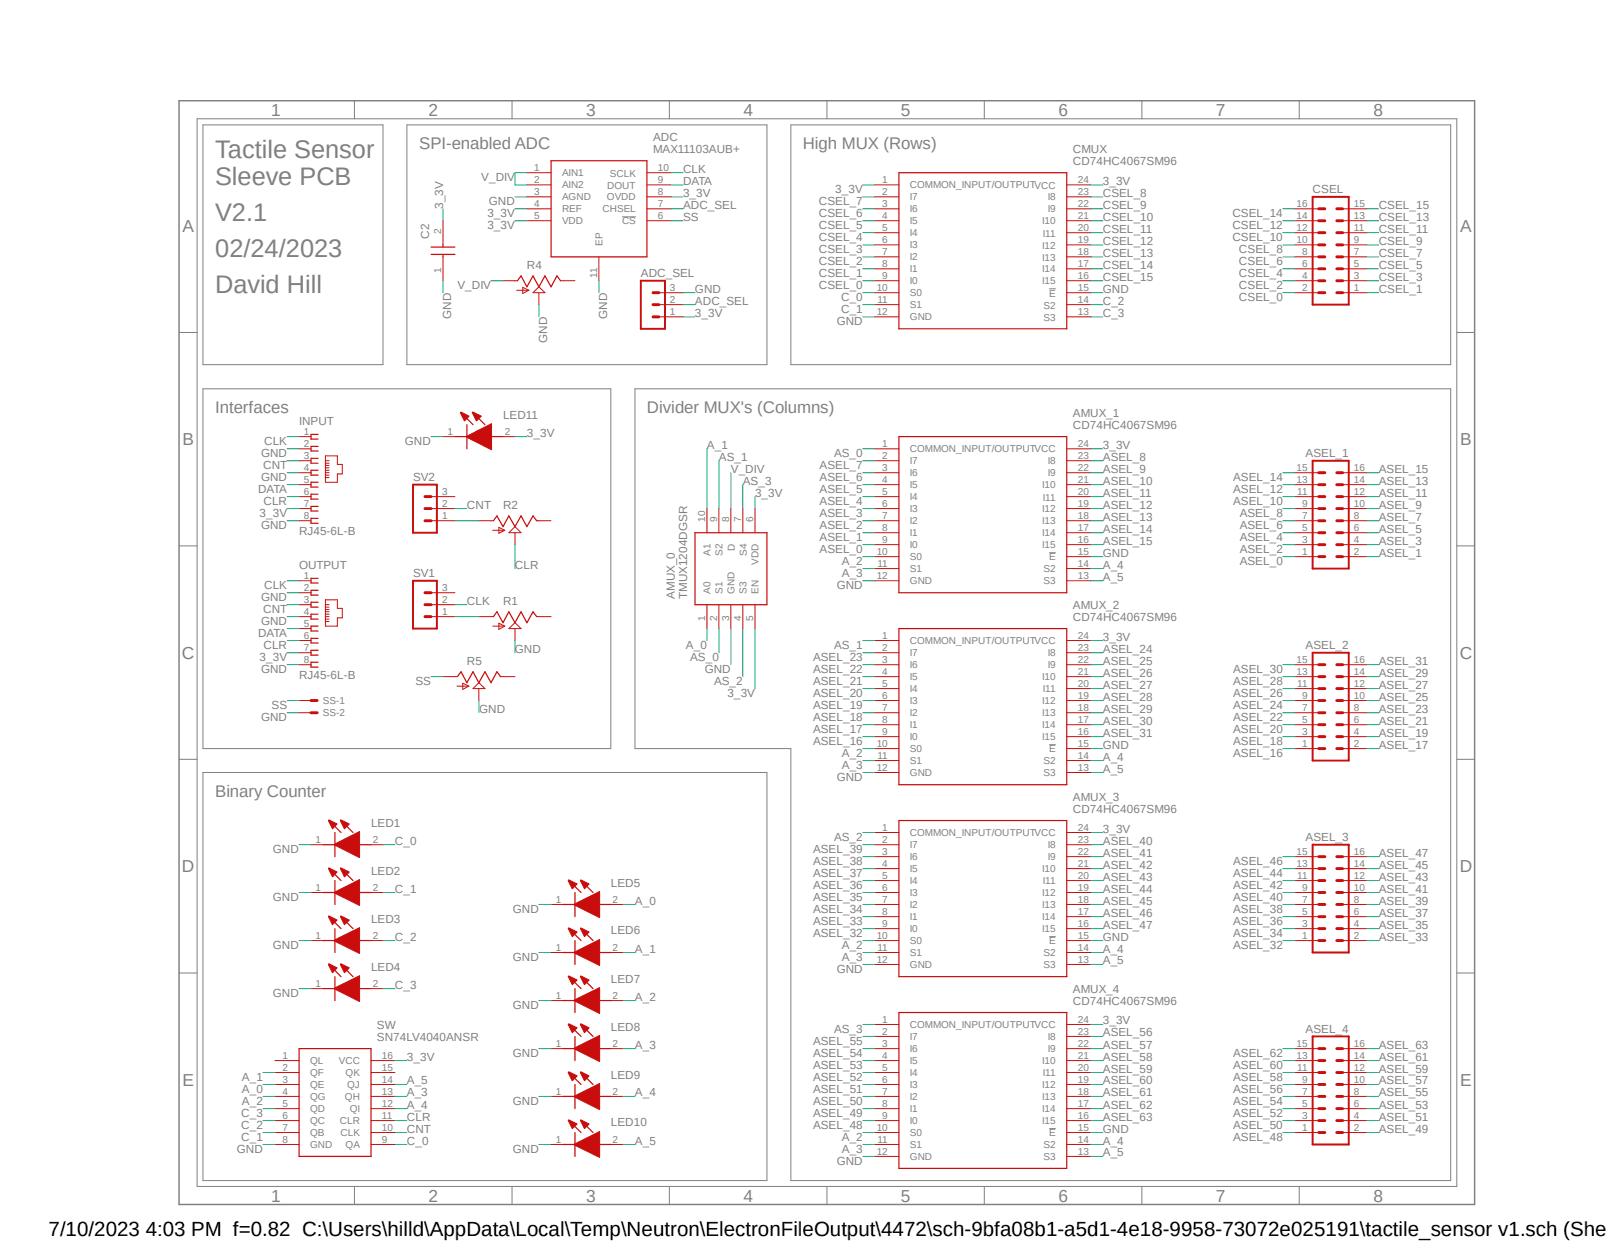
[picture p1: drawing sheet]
<svg xmlns="http://www.w3.org/2000/svg" width="279mm" height="216mm" viewBox="0 0 279 216" stroke-linecap="round" stroke-linejoin="round" font-family="sans-serif">
<defs><g id="words">
<g font-size="4.4" fill="#808080">
<text x="37.3" y="27.4">Tactile Sensor</text>
<text x="37.3" y="32.1">Sleeve PCB</text>
<text x="37.3" y="38.3">V2.1</text>
<text x="37.3" y="44.6">02/24/2023</text>
<text x="37.3" y="50.8">David Hill</text>
</g>
<text font-size="3.6" x="8.4" y="214.5">7/10/2023 4:03 PM f=0.82 C:\Users\hilld\AppData\Local\Temp\Neutron\ElectronFileOutput\4472\sch-9bfa08b1-a5d1-4e18-9958-73072e025191\tactile_sensor v1.sch (Shee</text>
<g font-size="3" fill="#808080">
<text x="47.1" y="20.1">1</text>
<text x="74.4" y="20.1">2</text>
<text x="101.7" y="20.1">3</text>
<text x="129" y="20.1">4</text>
<text x="156.3" y="20.1">5</text>
<text x="183.7" y="20.1">6</text>
<text x="211" y="20.1">7</text>
<text x="238.3" y="20.1">8</text>
<text x="31.7" y="40.2">A</text>
<text x="253.4" y="40.2">A</text>
<text x="31.7" y="77.3">B</text>
<text x="253.4" y="77.3">B</text>
<text x="31.6" y="114.3">C</text>
<text x="253.3" y="114.3">C</text>
<text x="31.6" y="151.4">D</text>
<text x="253.3" y="151.4">D</text>
<text x="31.7" y="188.5">E</text>
<text x="253.4" y="188.5">E</text>
<text x="47.1" y="208.5">1</text>
<text x="74.4" y="208.5">2</text>
<text x="101.7" y="208.5">3</text>
<text x="129" y="208.5">4</text>
<text x="156.3" y="208.5">5</text>
<text x="183.7" y="208.5">6</text>
<text x="211" y="208.5">7</text>
<text x="238.3" y="208.5">8</text>
</g>
<g font-size="2.9" fill="#808080">
<text x="72.7" y="25.8">SPI-enabled ADC</text>
<text x="139.3" y="25.8">High MUX (Rows)</text>
<text x="37.3" y="71.6">Interfaces</text>
<text x="112.3" y="71.6">Divider MUX's (Columns)</text>
<text x="37.3" y="138.3">Binary Counter</text>
</g>
<g font-size="2" fill="#808080">
<text x="113.3" y="26.5">MAX11103AUB+</text>
<text x="113.3" y="24.5">ADC</text>
<text x="118.5" y="30">CLK</text>
<text x="186.2" y="28.6">CD74HC4067SM96</text>
<text x="186.2" y="26.5">CMUX</text>
<text x="83.5" y="31.4">V_DIV</text>
<text x="84.8" y="35.6">GND</text>
<text x="118.5" y="34.2">3_3V</text>
<text x="118.5" y="32.1">DATA</text>
<text x="142.1" y="35.6">CSEL_7</text>
<text x="145" y="33.5">3_3V</text>
<text x="191.4" y="32.1">3_3V</text>
<text x="191.4" y="34.2">CSEL_8</text>
<text x="227.8" y="33.5">CSEL</text>
<text x="74.5" y="41.4" transform="rotate(-90 74.5 41.4)">C2</text>
<text x="76.9" y="36.2" transform="rotate(-90 76.9 36.2)">3_3V</text>
<text x="84.6" y="37.7">3_3V</text>
<text x="84.6" y="39.8">3_3V</text>
<text x="118.5" y="38.3">SS</text>
<text x="118.5" y="36.2">ADC_SEL</text>
<text x="142.1" y="37.7">CSEL_6</text>
<text x="142.1" y="41.8">CSEL_4</text>
<text x="142.1" y="39.8">CSEL_5</text>
<text x="191.4" y="38.3">CSEL_10</text>
<text x="191.4" y="40.4">CSEL_11</text>
<text x="191.4" y="36.2">CSEL_9</text>
<text x="213.9" y="37.7">CSEL_14</text>
<text x="213.9" y="39.8">CSEL_12</text>
<text x="213.9" y="41.8">CSEL_10</text>
<text x="239.3" y="40.4">CSEL_11</text>
<text x="239.3" y="36.2">CSEL_15</text>
<text x="239.3" y="38.3">CSEL_13</text>
<text x="91.4" y="46.7">R4</text>
<text x="142.1" y="46">CSEL_2</text>
<text x="142.1" y="43.9">CSEL_3</text>
<text x="191.4" y="46.7">CSEL_14</text>
<text x="191.4" y="42.5">CSEL_12</text>
<text x="191.4" y="44.6">CSEL_13</text>
<text x="215" y="43.9">CSEL_8</text>
<text x="215" y="46">CSEL_6</text>
<text x="239.3" y="42.5">CSEL_9</text>
<text x="239.3" y="44.6">CSEL_7</text>
<text x="239.3" y="46.7">CSEL_5</text>
<text x="79.4" y="50.2">V_DIV</text>
<text x="111.2" y="48.1">ADC_SEL</text>
<text x="120.6" y="50.8">GND</text>
<text x="120.6" y="52.9">ADC_SEL</text>
<text x="142.1" y="50.2">CSEL_0</text>
<text x="142.1" y="48.1">CSEL_1</text>
<text x="146" y="52.2">C_0</text>
<text x="191.4" y="50.8">GND</text>
<text x="191.4" y="52.9">C_2</text>
<text x="191.4" y="48.7">CSEL_15</text>
<text x="215" y="48.1">CSEL_4</text>
<text x="215" y="50.2">CSEL_2</text>
<text x="215" y="52.2">CSEL_0</text>
<text x="239.3" y="48.7">CSEL_3</text>
<text x="239.3" y="50.8">CSEL_1</text>
<text x="78.3" y="55.3" transform="rotate(-90 78.3 55.3)">GND</text>
<text x="95" y="59.5" transform="rotate(-90 95 59.5)">GND</text>
<text x="105.4" y="55.3" transform="rotate(-90 105.4 55.3)">GND</text>
<text x="120.6" y="55">3_3V</text>
<text x="145.2" y="56.4">GND</text>
<text x="146" y="54.3">C_1</text>
<text x="191.4" y="55">C_3</text>
<text x="45.8" y="77.2">CLK</text>
<text x="51.9" y="73.7">INPUT</text>
<text x="70.3" y="77.2">GND</text>
<text x="87.3" y="72.7">LED11</text>
<text x="91.4" y="75.8">3_3V</text>
<text x="122.7" y="77.9">A_1</text>
<text x="186.2" y="74.4">CD74HC4067SM96</text>
<text x="186.2" y="72.3">AMUX_1</text>
<text x="191.4" y="77.9">3_3V</text>
<text x="45.3" y="83.5">GND</text>
<text x="45.3" y="79.3">GND</text>
<text x="45.7" y="81.4">CNT</text>
<text x="71.7" y="83.5">SV2</text>
<text x="124.8" y="80">AS_1</text>
<text x="126.8" y="82">V_DIV</text>
<text x="142.2" y="81.4">ASEL_7</text>
<text x="142.2" y="83.5">ASEL_6</text>
<text x="144.7" y="79.3">AS_0</text>
<text x="191.4" y="82">ASEL_9</text>
<text x="191.4" y="80">ASEL_8</text>
<text x="214" y="83.5">ASEL_14</text>
<text x="226.6" y="79.3">ASEL_1</text>
<text x="239.3" y="82">ASEL_15</text>
<text x="44.8" y="85.6">DATA</text>
<text x="45" y="89.7">3_3V</text>
<text x="45.7" y="87.6">CLR</text>
<text x="81" y="88.3">CNT</text>
<text x="87.3" y="88.3">R2</text>
<text x="128.9" y="84.1">AS_3</text>
<text x="131" y="86.2">3_3V</text>
<text x="142.2" y="87.6">ASEL_4</text>
<text x="142.2" y="89.7">ASEL_3</text>
<text x="142.2" y="85.6">ASEL_5</text>
<text x="191.4" y="86.2">ASEL_11</text>
<text x="191.4" y="88.3">ASEL_12</text>
<text x="191.4" y="84.1">ASEL_10</text>
<text x="214" y="85.6">ASEL_12</text>
<text x="214" y="87.6">ASEL_10</text>
<text x="215.1" y="89.7">ASEL_8</text>
<text x="239.3" y="86.2">ASEL_11</text>
<text x="239.3" y="84.1">ASEL_13</text>
<text x="239.3" y="88.3">ASEL_9</text>
<text x="45.3" y="91.8">GND</text>
<text x="51.9" y="92.9">RJ45-6L-B</text>
<text x="142.2" y="91.8">ASEL_2</text>
<text x="142.2" y="96">ASEL_0</text>
<text x="142.2" y="93.9">ASEL_1</text>
<text x="191.4" y="94.5">ASEL_15</text>
<text x="191.4" y="90.4">ASEL_13</text>
<text x="191.4" y="92.5">ASEL_14</text>
<text x="215.1" y="93.9">ASEL_4</text>
<text x="215.1" y="96">ASEL_2</text>
<text x="215.1" y="91.8">ASEL_6</text>
<text x="239.3" y="90.4">ASEL_7</text>
<text x="239.3" y="94.5">ASEL_3</text>
<text x="239.3" y="92.5">ASEL_5</text>
<text x="51.9" y="98.7">OUTPUT</text>
<text x="71.7" y="100.2">SV1</text>
<text x="89.4" y="98.7">CLR</text>
<text x="146.1" y="100.1">A_3</text>
<text x="146.1" y="98">A_2</text>
<text x="191.4" y="96.6">GND</text>
<text x="191.4" y="98.7">A_4</text>
<text x="191.4" y="100.8">A_5</text>
<text x="215.1" y="98">ASEL_0</text>
<text x="239.3" y="96.6">ASEL_1</text>
<text x="45.3" y="104.3">GND</text>
<text x="45.7" y="106.4">CNT</text>
<text x="45.8" y="102.2">CLK</text>
<text x="81" y="104.9">CLK</text>
<text x="87.3" y="104.9">R1</text>
<text x="117.1" y="103.9" transform="rotate(-90 117.1 103.9)">AMUX_0</text>
<text x="119.3" y="103.9" transform="rotate(-90 119.3 103.9)">TMUX1204DGSR</text>
<text x="145.2" y="102.2">GND</text>
<text x="186.2" y="107.7">CD74HC4067SM96</text>
<text x="186.2" y="105.7">AMUX_2</text>
<text x="44.8" y="110.5">DATA</text>
<text x="45.3" y="108.5">GND</text>
<text x="45.7" y="112.7">CLR</text>
<text x="89.4" y="113.3">GND</text>
<text x="119" y="112.7">A_0</text>
<text x="144.7" y="112.7">AS_1</text>
<text x="191.4" y="111.2">3_3V</text>
<text x="191.4" y="113.3">ASEL_24</text>
<text x="226.6" y="112.7">ASEL_2</text>
<text x="45" y="114.7">3_3V</text>
<text x="45.3" y="116.8">GND</text>
<text x="51.9" y="117.9">RJ45-6L-B</text>
<text x="72.1" y="118.9">SS</text>
<text x="81" y="115.4">R5</text>
<text x="119.8" y="114.7">AS_0</text>
<text x="122.3" y="116.8">GND</text>
<text x="123.9" y="118.9">AS_2</text>
<text x="141.1" y="114.7">ASEL_23</text>
<text x="141.1" y="118.9">ASEL_21</text>
<text x="141.1" y="116.8">ASEL_22</text>
<text x="191.4" y="119.5">ASEL_27</text>
<text x="191.4" y="115.4">ASEL_25</text>
<text x="191.4" y="117.4">ASEL_26</text>
<text x="214" y="116.8">ASEL_30</text>
<text x="214" y="118.9">ASEL_28</text>
<text x="239.3" y="119.5">ASEL_27</text>
<text x="239.3" y="115.4">ASEL_31</text>
<text x="239.3" y="117.4">ASEL_29</text>
<text x="45.3" y="125.1">GND</text>
<text x="47.1" y="123">SS</text>
<text x="83.1" y="123.7">GND</text>
<text x="126.2" y="120.9">3_3V</text>
<text x="141.1" y="123">ASEL_19</text>
<text x="141.1" y="120.9">ASEL_20</text>
<text x="141.1" y="125.1">ASEL_18</text>
<text x="191.4" y="123.7">ASEL_29</text>
<text x="191.4" y="125.8">ASEL_30</text>
<text x="191.4" y="121.6">ASEL_28</text>
<text x="214" y="120.9">ASEL_26</text>
<text x="214" y="123">ASEL_24</text>
<text x="214" y="125.1">ASEL_22</text>
<text x="239.3" y="121.6">ASEL_25</text>
<text x="239.3" y="123.7">ASEL_23</text>
<text x="239.3" y="125.8">ASEL_21</text>
<text x="141.1" y="127.2">ASEL_17</text>
<text x="141.1" y="129.3">ASEL_16</text>
<text x="146.1" y="131.4">A_2</text>
<text x="191.4" y="129.9">GND</text>
<text x="191.4" y="132">A_4</text>
<text x="191.4" y="127.8">ASEL_31</text>
<text x="214" y="127.2">ASEL_20</text>
<text x="214" y="129.3">ASEL_18</text>
<text x="214" y="131.4">ASEL_16</text>
<text x="239.3" y="127.8">ASEL_19</text>
<text x="239.3" y="129.9">ASEL_17</text>
<text x="145.2" y="135.6">GND</text>
<text x="146.1" y="133.4">A_3</text>
<text x="191.4" y="134.1">A_5</text>
<text x="64.4" y="143.5">LED1</text>
<text x="186.2" y="141.1">CD74HC4067SM96</text>
<text x="186.2" y="139">AMUX_3</text>
<text x="47.4" y="148">GND</text>
<text x="68.5" y="146.6">C_0</text>
<text x="141.1" y="148">ASEL_39</text>
<text x="144.7" y="145.9">AS_2</text>
<text x="191.4" y="144.5">3_3V</text>
<text x="191.4" y="148.7">ASEL_41</text>
<text x="191.4" y="146.6">ASEL_40</text>
<text x="226.6" y="146">ASEL_3</text>
<text x="239.3" y="148.7">ASEL_47</text>
<text x="64.4" y="151.8">LED2</text>
<text x="68.5" y="154.9">C_1</text>
<text x="106" y="153.9">LED5</text>
<text x="141.1" y="152.2">ASEL_37</text>
<text x="141.1" y="150.1">ASEL_38</text>
<text x="141.1" y="154.3">ASEL_36</text>
<text x="191.4" y="152.8">ASEL_43</text>
<text x="191.4" y="154.9">ASEL_44</text>
<text x="191.4" y="150.8">ASEL_42</text>
<text x="214" y="150.1">ASEL_46</text>
<text x="214" y="152.2">ASEL_44</text>
<text x="214" y="154.3">ASEL_42</text>
<text x="239.3" y="152.8">ASEL_43</text>
<text x="239.3" y="150.8">ASEL_45</text>
<text x="239.3" y="154.9">ASEL_41</text>
<text x="47.4" y="156.3">GND</text>
<text x="64.4" y="160.1">LED3</text>
<text x="89" y="158.5">GND</text>
<text x="110.2" y="157">A_0</text>
<text x="141.1" y="156.3">ASEL_35</text>
<text x="141.1" y="160.5">ASEL_33</text>
<text x="141.1" y="158.5">ASEL_34</text>
<text x="191.4" y="161.2">ASEL_47</text>
<text x="191.4" y="157">ASEL_45</text>
<text x="191.4" y="159.1">ASEL_46</text>
<text x="214" y="156.3">ASEL_40</text>
<text x="214" y="158.5">ASEL_38</text>
<text x="214" y="160.5">ASEL_36</text>
<text x="239.3" y="157">ASEL_39</text>
<text x="239.3" y="159.1">ASEL_37</text>
<text x="239.3" y="161.2">ASEL_35</text>
<text x="47.4" y="164.7">GND</text>
<text x="68.5" y="163.2">C_2</text>
<text x="89" y="166.8">GND</text>
<text x="106" y="162.2">LED6</text>
<text x="110.2" y="165.3">A_1</text>
<text x="141.1" y="162.6">ASEL_32</text>
<text x="146.1" y="166.8">A_3</text>
<text x="146.1" y="164.7">A_2</text>
<text x="191.4" y="163.2">GND</text>
<text x="191.4" y="165.3">A_4</text>
<text x="191.4" y="167.4">A_5</text>
<text x="214" y="162.6">ASEL_34</text>
<text x="214" y="164.7">ASEL_32</text>
<text x="239.3" y="163.2">ASEL_33</text>
<text x="47.4" y="173">GND</text>
<text x="64.4" y="168.4">LED4</text>
<text x="68.5" y="171.6">C_3</text>
<text x="106" y="170.5">LED7</text>
<text x="110.2" y="173.7">A_2</text>
<text x="145.2" y="168.8">GND</text>
<text x="186.2" y="172.3">AMUX_4</text>
<text x="65.4" y="178.5">SW</text>
<text x="89" y="175.1">GND</text>
<text x="106" y="178.9">LED8</text>
<text x="144.7" y="179.2">AS_3</text>
<text x="186.2" y="174.4">CD74HC4067SM96</text>
<text x="191.4" y="177.8">3_3V</text>
<text x="191.4" y="179.9">ASEL_56</text>
<text x="226.6" y="179.3">ASEL_4</text>
<text x="65.4" y="180.6">SN74LV4040ANSR</text>
<text x="70.6" y="184.1">3_3V</text>
<text x="89" y="183.4">GND</text>
<text x="110.2" y="182">A_3</text>
<text x="141.1" y="183.4">ASEL_54</text>
<text x="141.1" y="181.3">ASEL_55</text>
<text x="141.1" y="185.5">ASEL_53</text>
<text x="191.4" y="184.1">ASEL_58</text>
<text x="191.4" y="182">ASEL_57</text>
<text x="214" y="185.5">ASEL_60</text>
<text x="214" y="183.4">ASEL_62</text>
<text x="239.3" y="182">ASEL_63</text>
<text x="239.3" y="184.1">ASEL_61</text>
<text x="42" y="191.7">A_2</text>
<text x="42" y="189.7">A_0</text>
<text x="42" y="187.6">A_1</text>
<text x="70.6" y="190.3">A_3</text>
<text x="70.6" y="188.2">A_5</text>
<text x="89" y="191.7">GND</text>
<text x="106" y="187.2">LED9</text>
<text x="110.2" y="190.3">A_4</text>
<text x="141.1" y="191.7">ASEL_50</text>
<text x="141.1" y="187.6">ASEL_52</text>
<text x="141.1" y="189.7">ASEL_51</text>
<text x="191.4" y="188.2">ASEL_60</text>
<text x="191.4" y="190.3">ASEL_61</text>
<text x="191.4" y="186.1">ASEL_59</text>
<text x="214" y="191.7">ASEL_54</text>
<text x="214" y="189.7">ASEL_56</text>
<text x="214" y="187.6">ASEL_58</text>
<text x="239.3" y="186.1">ASEL_59</text>
<text x="239.3" y="188.2">ASEL_57</text>
<text x="239.3" y="190.3">ASEL_55</text>
<text x="41.9" y="195.9">C_2</text>
<text x="41.9" y="193.8">C_3</text>
<text x="41.9" y="198">C_1</text>
<text x="70.6" y="192.4">A_4</text>
<text x="70.6" y="194.5">CLR</text>
<text x="70.6" y="196.6">CNT</text>
<text x="106" y="195.5">LED10</text>
<text x="141.1" y="195.9">ASEL_48</text>
<text x="141.1" y="193.8">ASEL_49</text>
<text x="146.1" y="198">A_2</text>
<text x="191.4" y="196.6">GND</text>
<text x="191.4" y="192.4">ASEL_62</text>
<text x="191.4" y="194.5">ASEL_63</text>
<text x="214" y="198">ASEL_48</text>
<text x="214" y="193.8">ASEL_52</text>
<text x="214" y="195.9">ASEL_50</text>
<text x="239.3" y="192.4">ASEL_53</text>
<text x="239.3" y="194.5">ASEL_51</text>
<text x="239.3" y="196.6">ASEL_49</text>
<text x="41.1" y="200.1">GND</text>
<text x="70.6" y="198.6">C_0</text>
<text x="89" y="200.1">GND</text>
<text x="110.2" y="198.6">A_5</text>
<text x="145.2" y="202.1">GND</text>
<text x="146.1" y="200.1">A_3</text>
<text x="191.4" y="198.6">A_4</text>
<text x="191.4" y="200.7">A_5</text>
</g>
<g font-size="1.7" fill="#808080">
<text x="92.7" y="29.7">1</text>
<text x="114.2" y="29.7">10</text>
<text x="92.7" y="31.8">2</text>
<text x="92.7" y="33.9">3</text>
<text x="92.7" y="35.9">4</text>
<text x="97.5" y="30.6">AIN1</text>
<text x="97.5" y="32.7">AIN2</text>
<text x="97.5" y="34.8">AGND</text>
<text x="105.3" y="34.8">OVDD</text>
<text x="105.4" y="32.7">DOUT</text>
<text x="105.8" y="30.6">SCLK</text>
<text x="114.2" y="31.8">9</text>
<text x="114.2" y="33.9">8</text>
<text x="114.2" y="35.9">7</text>
<text x="153.1" y="31.8">1</text>
<text x="153.1" y="33.9">2</text>
<text x="153.1" y="35.9">3</text>
<text x="157.9" y="32.7">COMMON_INPUT/OUTPUTVCC</text>
<text x="157.9" y="34.8">I7</text>
<text x="181.8" y="34.8">I8</text>
<text x="187.1" y="31.8">24</text>
<text x="187.1" y="33.9">23</text>
<text x="187.1" y="35.9">22</text>
<text x="225" y="35.9">16</text>
<text x="234.9" y="35.9">15</text>
<text x="76.6" y="40.5" transform="rotate(-90 76.6 40.5)">2</text>
<text x="92.7" y="38">5</text>
<text x="97.5" y="36.9">REF</text>
<text x="97.5" y="38.9">VDD</text>
<text x="104.6" y="36.9">CHSEL</text>
<text x="107.9" y="38.9">CS</text>
<text x="114.2" y="38">6</text>
<text x="153.1" y="38">4</text>
<text x="153.1" y="40.1">5</text>
<text x="157.9" y="36.9">I6</text>
<text x="157.9" y="38.9">I5</text>
<text x="157.9" y="41">I4</text>
<text x="180.8" y="38.9">I10</text>
<text x="181" y="41.1">I11</text>
<text x="181.8" y="36.9">I9</text>
<text x="187.1" y="38">21</text>
<text x="187.1" y="40.1">20</text>
<text x="225" y="40.1">12</text>
<text x="225" y="38">14</text>
<text x="234.9" y="40.1">11</text>
<text x="234.9" y="38">13</text>
<text x="76.6" y="47.5" transform="rotate(-90 76.6 47.5)">1</text>
<text x="104.6" y="42.6" transform="rotate(-90 104.6 42.6)">EP</text>
<text x="153.1" y="42.2">6</text>
<text x="153.1" y="44.3">7</text>
<text x="153.1" y="46.4">8</text>
<text x="157.9" y="43.1">I3</text>
<text x="157.9" y="45.2">I2</text>
<text x="157.9" y="47.3">I1</text>
<text x="180.8" y="43.1">I12</text>
<text x="180.8" y="45.2">I13</text>
<text x="180.8" y="47.3">I14</text>
<text x="187.1" y="42.2">19</text>
<text x="187.1" y="44.3">18</text>
<text x="187.1" y="46.4">17</text>
<text x="225" y="42.2">10</text>
<text x="226" y="46.4">6</text>
<text x="226" y="44.3">8</text>
<text x="234.9" y="46.4">5</text>
<text x="234.9" y="44.3">7</text>
<text x="234.9" y="42.2">9</text>
<text x="103.6" y="48.3" transform="rotate(-90 103.6 48.3)">11</text>
<text x="116.2" y="52.6">2</text>
<text x="116.2" y="50.5">3</text>
<text x="152.1" y="50.5">10</text>
<text x="152.3" y="52.6">11</text>
<text x="153.1" y="48.4">9</text>
<text x="157.9" y="49.4">I0</text>
<text x="157.9" y="51.4">S0</text>
<text x="157.9" y="53.5">S1</text>
<text x="180.8" y="49.4">I15</text>
<text x="181.1" y="53.6">S2</text>
<text x="182.1" y="51.5">E</text>
<text x="187.1" y="48.4">16</text>
<text x="187.1" y="50.5">15</text>
<text x="187.1" y="52.6">14</text>
<text x="226" y="50.5">2</text>
<text x="226" y="48.4">4</text>
<text x="234.9" y="50.5">1</text>
<text x="234.9" y="48.4">3</text>
<text x="116.2" y="54.7">1</text>
<text x="152.1" y="54.7">12</text>
<text x="157.9" y="55.6">GND</text>
<text x="181.1" y="55.6">S3</text>
<text x="187.1" y="54.7">13</text>
<text x="52.7" y="75.5">1</text>
<text x="52.7" y="77.6">2</text>
<text x="77.7" y="75.5">1</text>
<text x="87.6" y="75.5">2</text>
<text x="153.1" y="77.6">1</text>
<text x="187.1" y="77.6">24</text>
<text x="52.7" y="79.7">3</text>
<text x="52.7" y="81.7">4</text>
<text x="52.7" y="83.8">5</text>
<text x="153.1" y="79.7">2</text>
<text x="153.1" y="81.7">3</text>
<text x="153.1" y="83.8">4</text>
<text x="157.9" y="78.5">COMMON_INPUT/OUTPUTVCC</text>
<text x="157.9" y="80.6">I7</text>
<text x="157.9" y="82.7">I6</text>
<text x="181.8" y="80.6">I8</text>
<text x="181.8" y="82.7">I9</text>
<text x="187.1" y="79.7">23</text>
<text x="187.1" y="81.7">22</text>
<text x="187.1" y="83.8">21</text>
<text x="225" y="83.8">13</text>
<text x="225" y="81.7">15</text>
<text x="234.9" y="83.8">14</text>
<text x="234.9" y="81.7">16</text>
<text x="52.7" y="85.9">6</text>
<text x="52.7" y="88">7</text>
<text x="76.7" y="88">2</text>
<text x="76.7" y="85.9">3</text>
<text x="153.1" y="85.9">5</text>
<text x="153.1" y="88">6</text>
<text x="157.9" y="84.7">I5</text>
<text x="157.9" y="86.8">I4</text>
<text x="157.9" y="88.9">I3</text>
<text x="180.8" y="84.7">I10</text>
<text x="180.8" y="88.9">I12</text>
<text x="181" y="86.9">I11</text>
<text x="187.1" y="85.9">20</text>
<text x="187.1" y="88">19</text>
<text x="225.1" y="85.9">11</text>
<text x="226" y="88">9</text>
<text x="234.9" y="88">10</text>
<text x="234.9" y="85.9">12</text>
<text x="52.7" y="90.1">8</text>
<text x="76.7" y="90.1">1</text>
<text x="122.4" y="90.5" transform="rotate(-90 122.4 90.5)">10</text>
<text x="124.5" y="90.5" transform="rotate(-90 124.5 90.5)">9</text>
<text x="126.5" y="90.5" transform="rotate(-90 126.5 90.5)">8</text>
<text x="127.5" y="95.6" transform="rotate(-90 127.5 95.6)">D</text>
<text x="128.6" y="90.5" transform="rotate(-90 128.6 90.5)">7</text>
<text x="130.7" y="90.5" transform="rotate(-90 130.7 90.5)">6</text>
<text x="153.1" y="90.1">7</text>
<text x="153.1" y="92.2">8</text>
<text x="153.1" y="94.2">9</text>
<text x="157.9" y="91">I2</text>
<text x="157.9" y="93.1">I1</text>
<text x="157.9" y="95.2">I0</text>
<text x="180.8" y="91">I13</text>
<text x="180.8" y="93.1">I14</text>
<text x="180.8" y="95.2">I15</text>
<text x="187.1" y="90.1">18</text>
<text x="187.1" y="92.2">17</text>
<text x="187.1" y="94.2">16</text>
<text x="226" y="94.2">3</text>
<text x="226" y="92.2">5</text>
<text x="226" y="90.1">7</text>
<text x="234.9" y="94.2">4</text>
<text x="234.9" y="92.2">6</text>
<text x="234.9" y="90.1">8</text>
<text x="52.7" y="100.5">1</text>
<text x="123.3" y="96.5" transform="rotate(-90 123.3 96.5)">A1</text>
<text x="125.4" y="96.5" transform="rotate(-90 125.4 96.5)">S2</text>
<text x="129.6" y="96.5" transform="rotate(-90 129.6 96.5)">S4</text>
<text x="131.7" y="98" transform="rotate(-90 131.7 98)">VDD</text>
<text x="152.1" y="96.3">10</text>
<text x="152.1" y="100.5">12</text>
<text x="152.3" y="98.4">11</text>
<text x="157.9" y="97.2">S0</text>
<text x="157.9" y="99.3">S1</text>
<text x="157.9" y="101.4">GND</text>
<text x="181.1" y="99.4">S2</text>
<text x="181.1" y="101.4">S3</text>
<text x="182.1" y="97.2">E</text>
<text x="187.1" y="96.3">15</text>
<text x="187.1" y="98.4">14</text>
<text x="187.1" y="100.5">13</text>
<text x="226" y="96.3">1</text>
<text x="234.9" y="96.3">2</text>
<text x="52.7" y="102.6">2</text>
<text x="52.7" y="104.6">3</text>
<text x="52.7" y="106.7">4</text>
<text x="76.7" y="106.7">1</text>
<text x="76.7" y="104.6">2</text>
<text x="76.7" y="102.6">3</text>
<text x="122.4" y="107.8" transform="rotate(-90 122.4 107.8)">1</text>
<text x="123.3" y="103" transform="rotate(-90 123.3 103)">A0</text>
<text x="124.5" y="107.8" transform="rotate(-90 124.5 107.8)">2</text>
<text x="125.4" y="103" transform="rotate(-90 125.4 103)">S1</text>
<text x="126.5" y="107.8" transform="rotate(-90 126.5 107.8)">3</text>
<text x="127.5" y="103" transform="rotate(-90 127.5 103)">GND</text>
<text x="128.6" y="107.8" transform="rotate(-90 128.6 107.8)">4</text>
<text x="129.5" y="103" transform="rotate(-90 129.5 103)">S3</text>
<text x="130.7" y="107.8" transform="rotate(-90 130.7 107.8)">5</text>
<text x="131.6" y="103" transform="rotate(-90 131.6 103)">EN</text>
<text x="52.7" y="108.8">5</text>
<text x="52.7" y="110.9">6</text>
<text x="52.7" y="113">7</text>
<text x="153.1" y="110.9">1</text>
<text x="153.1" y="113">2</text>
<text x="157.9" y="111.8">COMMON_INPUT/OUTPUTVCC</text>
<text x="157.9" y="113.9">I7</text>
<text x="181.8" y="113.9">I8</text>
<text x="187.1" y="110.9">24</text>
<text x="187.1" y="113">23</text>
<text x="52.7" y="115.1">8</text>
<text x="153.1" y="115.1">3</text>
<text x="153.1" y="117.1">4</text>
<text x="153.1" y="119.2">5</text>
<text x="157.9" y="116">I6</text>
<text x="157.9" y="118.1">I5</text>
<text x="180.8" y="118.1">I10</text>
<text x="181.8" y="116">I9</text>
<text x="187.1" y="115.1">22</text>
<text x="187.1" y="117.1">21</text>
<text x="187.1" y="119.2">20</text>
<text x="225" y="117.1">13</text>
<text x="225" y="115.1">15</text>
<text x="225.1" y="119.2">11</text>
<text x="234.9" y="119.2">12</text>
<text x="234.9" y="117.1">14</text>
<text x="234.9" y="115.1">16</text>
<text x="56" y="122.2">SS-1</text>
<text x="56" y="124.3">SS-2</text>
<text x="153.1" y="121.3">6</text>
<text x="153.1" y="123.4">7</text>
<text x="153.1" y="125.5">8</text>
<text x="157.9" y="120.1">I4</text>
<text x="157.9" y="122.2">I3</text>
<text x="157.9" y="124.3">I2</text>
<text x="180.8" y="122.3">I12</text>
<text x="180.8" y="124.3">I13</text>
<text x="181" y="120.1">I11</text>
<text x="187.1" y="121.3">19</text>
<text x="187.1" y="123.4">18</text>
<text x="187.1" y="125.5">17</text>
<text x="226" y="125.5">5</text>
<text x="226" y="123.4">7</text>
<text x="226" y="121.3">9</text>
<text x="234.9" y="125.5">6</text>
<text x="234.9" y="123.4">8</text>
<text x="234.9" y="121.3">10</text>
<text x="152.1" y="129.6">10</text>
<text x="152.3" y="131.7">11</text>
<text x="153.1" y="127.5">9</text>
<text x="157.9" y="126.4">I1</text>
<text x="157.9" y="128.5">I0</text>
<text x="157.9" y="130.6">S0</text>
<text x="180.8" y="126.4">I14</text>
<text x="180.8" y="128.5">I15</text>
<text x="182.1" y="130.6">E</text>
<text x="187.1" y="127.5">16</text>
<text x="187.1" y="129.6">15</text>
<text x="187.1" y="131.7">14</text>
<text x="226" y="129.6">1</text>
<text x="226" y="127.5">3</text>
<text x="234.9" y="129.6">2</text>
<text x="234.9" y="127.5">4</text>
<text x="152.1" y="133.8">12</text>
<text x="157.9" y="132.6">S1</text>
<text x="157.9" y="134.7">GND</text>
<text x="181.1" y="132.7">S2</text>
<text x="181.1" y="134.7">S3</text>
<text x="187.1" y="133.8">13</text>
<text x="54.8" y="146.3">1</text>
<text x="64.7" y="146.3">2</text>
<text x="153.1" y="144.2">1</text>
<text x="153.1" y="146.3">2</text>
<text x="153.1" y="148.4">3</text>
<text x="157.9" y="145.1">COMMON_INPUT/OUTPUTVCC</text>
<text x="157.9" y="147.2">I7</text>
<text x="157.9" y="149.3">I6</text>
<text x="181.8" y="147.2">I8</text>
<text x="181.8" y="149.3">I9</text>
<text x="187.1" y="144.2">24</text>
<text x="187.1" y="146.3">23</text>
<text x="187.1" y="148.4">22</text>
<text x="225" y="148.4">15</text>
<text x="234.9" y="148.4">16</text>
<text x="54.8" y="154.6">1</text>
<text x="64.7" y="154.6">2</text>
<text x="153.1" y="150.4">4</text>
<text x="153.1" y="152.5">5</text>
<text x="153.1" y="154.6">6</text>
<text x="157.9" y="151.4">I5</text>
<text x="157.9" y="153.5">I4</text>
<text x="157.9" y="155.5">I3</text>
<text x="180.8" y="151.4">I10</text>
<text x="180.8" y="155.6">I12</text>
<text x="181" y="153.5">I11</text>
<text x="187.1" y="150.4">21</text>
<text x="187.1" y="152.5">20</text>
<text x="187.1" y="154.6">19</text>
<text x="225" y="150.4">13</text>
<text x="225.1" y="152.5">11</text>
<text x="226" y="154.6">9</text>
<text x="234.9" y="154.6">10</text>
<text x="234.9" y="152.5">12</text>
<text x="234.9" y="150.4">14</text>
<text x="96.4" y="156.7">1</text>
<text x="106.3" y="156.7">2</text>
<text x="153.1" y="156.7">7</text>
<text x="153.1" y="158.8">8</text>
<text x="153.1" y="160.9">9</text>
<text x="157.9" y="157.6">I2</text>
<text x="157.9" y="159.7">I1</text>
<text x="157.9" y="161.8">I0</text>
<text x="180.8" y="157.6">I13</text>
<text x="180.8" y="159.7">I14</text>
<text x="180.8" y="161.8">I15</text>
<text x="187.1" y="156.7">18</text>
<text x="187.1" y="158.8">17</text>
<text x="187.1" y="160.9">16</text>
<text x="226" y="160.9">3</text>
<text x="226" y="158.8">5</text>
<text x="226" y="156.7">7</text>
<text x="234.9" y="160.9">4</text>
<text x="234.9" y="158.8">6</text>
<text x="234.9" y="156.7">8</text>
<text x="54.8" y="162.9">1</text>
<text x="64.7" y="162.9">2</text>
<text x="96.4" y="165">1</text>
<text x="106.3" y="165">2</text>
<text x="152.1" y="162.9">10</text>
<text x="152.1" y="167.1">12</text>
<text x="152.3" y="165">11</text>
<text x="157.9" y="163.9">S0</text>
<text x="157.9" y="165.9">S1</text>
<text x="181.1" y="165.9">S2</text>
<text x="182.1" y="163.9">E</text>
<text x="187.1" y="162.9">15</text>
<text x="187.1" y="165">14</text>
<text x="187.1" y="167.1">13</text>
<text x="226" y="162.9">1</text>
<text x="234.9" y="162.9">2</text>
<text x="54.8" y="171.3">1</text>
<text x="64.7" y="171.3">2</text>
<text x="96.4" y="173.4">1</text>
<text x="106.3" y="173.4">2</text>
<text x="157.9" y="168">GND</text>
<text x="181.1" y="168.1">S3</text>
<text x="153.1" y="177.5">1</text>
<text x="153.1" y="179.6">2</text>
<text x="157.9" y="178.4">COMMON_INPUT/OUTPUTVCC</text>
<text x="187.1" y="177.5">24</text>
<text x="187.1" y="179.6">23</text>
<text x="49" y="183.8">1</text>
<text x="49" y="185.8">2</text>
<text x="53.8" y="184.7">QL</text>
<text x="58.8" y="184.7">VCC</text>
<text x="66.3" y="183.8">16</text>
<text x="66.3" y="185.8">15</text>
<text x="96.4" y="181.7">1</text>
<text x="106.3" y="181.7">2</text>
<text x="153.1" y="181.7">3</text>
<text x="153.1" y="183.8">4</text>
<text x="153.1" y="185.8">5</text>
<text x="157.9" y="180.5">I7</text>
<text x="157.9" y="182.6">I6</text>
<text x="157.9" y="184.7">I5</text>
<text x="180.8" y="184.7">I10</text>
<text x="181.8" y="180.5">I8</text>
<text x="181.8" y="182.6">I9</text>
<text x="187.1" y="181.7">22</text>
<text x="187.1" y="183.8">21</text>
<text x="187.1" y="185.8">20</text>
<text x="225" y="183.8">13</text>
<text x="225" y="181.7">15</text>
<text x="225.1" y="185.8">11</text>
<text x="234.9" y="185.8">12</text>
<text x="234.9" y="183.8">14</text>
<text x="234.9" y="181.7">16</text>
<text x="49" y="187.9">3</text>
<text x="49" y="190">4</text>
<text x="53.8" y="186.8">QF</text>
<text x="53.8" y="188.8">QE</text>
<text x="53.8" y="190.9">QG</text>
<text x="59.9" y="191">QH</text>
<text x="60" y="186.8">QK</text>
<text x="60.2" y="188.8">QJ</text>
<text x="66.3" y="187.9">14</text>
<text x="66.3" y="190">13</text>
<text x="96.4" y="190">1</text>
<text x="106.3" y="190">2</text>
<text x="153.1" y="187.9">6</text>
<text x="153.1" y="190">7</text>
<text x="157.9" y="186.8">I4</text>
<text x="157.9" y="188.8">I3</text>
<text x="157.9" y="190.9">I2</text>
<text x="180.8" y="188.8">I12</text>
<text x="180.8" y="191">I13</text>
<text x="181" y="186.8">I11</text>
<text x="187.1" y="187.9">19</text>
<text x="187.1" y="190">18</text>
<text x="226" y="190">7</text>
<text x="226" y="187.9">9</text>
<text x="234.9" y="190">8</text>
<text x="234.9" y="187.9">10</text>
<text x="49" y="192.1">5</text>
<text x="49" y="194.2">6</text>
<text x="49" y="196.3">7</text>
<text x="53.8" y="193">QD</text>
<text x="53.8" y="195.1">QC</text>
<text x="53.8" y="197.2">QB</text>
<text x="59" y="195.1">CLR</text>
<text x="59.1" y="197.2">CLK</text>
<text x="60.7" y="193">QI</text>
<text x="66.3" y="192.1">12</text>
<text x="66.3" y="194.2">11</text>
<text x="66.3" y="196.3">10</text>
<text x="152.1" y="196.3">10</text>
<text x="153.1" y="192.1">8</text>
<text x="153.1" y="194.2">9</text>
<text x="157.9" y="193">I1</text>
<text x="157.9" y="195.1">I0</text>
<text x="157.9" y="197.2">S0</text>
<text x="180.8" y="193">I14</text>
<text x="180.8" y="195.1">I15</text>
<text x="182.1" y="197.2">E</text>
<text x="187.1" y="192.1">17</text>
<text x="187.1" y="194.2">16</text>
<text x="187.1" y="196.3">15</text>
<text x="226" y="196.3">1</text>
<text x="226" y="194.2">3</text>
<text x="226" y="192.1">5</text>
<text x="234.9" y="196.3">2</text>
<text x="234.9" y="194.2">4</text>
<text x="234.9" y="192.1">6</text>
<text x="49" y="198.3">8</text>
<text x="53.8" y="199.3">GND</text>
<text x="60" y="199.3">QA</text>
<text x="66.3" y="198.3">9</text>
<text x="96.4" y="198.3">1</text>
<text x="106.3" y="198.3">2</text>
<text x="152.1" y="200.4">12</text>
<text x="152.3" y="198.3">11</text>
<text x="157.9" y="199.3">S1</text>
<text x="157.9" y="201.3">GND</text>
<text x="181.1" y="199.3">S2</text>
<text x="181.1" y="201.4">S3</text>
<text x="187.1" y="198.3">14</text>
<text x="187.1" y="200.4">13</text>
</g>
</g></defs>
<path d="M30.8 9.5l225.4 199.8M256.2 9.5l-225.4 199.8" fill="none" stroke="#fff" stroke-width=".17"/>
<g fill="none" stroke="#808080" stroke-width=".17">
<path d="M61.5 17.5v3.1M88.9 17.5v3.1M116.2 17.5v3.1M143.5 17.5v3.1M170.8 17.5v3.1M198.2 17.5v3.1M225.5 17.5v3.1M34.2 20.6h218.6v185.3h-218.6zM35.2 21.7h31.3v41.6h-31.3zM70.6 21.7h62.5v41.6h-62.5zM107.9 37.6h2.5M137.2 21.7h114.6v41.6h-114.6z"/>
<path d="M31.1 57.7h3.1M182.1 50.1h1.1M252.8 57.7h3.1M35.2 67.5h70.8v62.4h-70.8zM110.2 67.5h141.6v137.4h-114.6v-75h-27zM31.1 94.7h3.1M182.1 95.9h1.1M252.8 94.7h3.1M31.1 131.8h3.1M35.2 134.1h97.9v70.8h-97.9zM182.1 129.2h1.1M252.8 131.8h3.1"/>
<path d="M31.1 168.9h3.1M182.1 162.6h1.1M252.8 168.9h3.1M182.1 195.9h1.1M61.5 205.9v3.1M88.9 205.9v3.1M116.2 205.9v3.1M143.5 205.9v3.1M170.8 205.9v3.1M198.2 205.9v3.1M225.5 205.9v3.1"/>
</g>
<path d="M31.1 17.5h224.8v191.5h-224.8z" fill="none" stroke="#808080" stroke-width=".25"/>
<g fill="none" stroke="#c90d0c" stroke-width=".21">
<path d="M95.6 27.9h16.7v16.7h-16.7zM156 30h29.1v27.1h-29.1zM89.8 48.7l.6-.8 1 1.9 1.1-1.9 1 1.9 1.1-1.9 1 1.9 1-1.9 .7 .8M55.2 75.4h-1.2v.8h1.2M55.2 77.5h-1.2v.8h1.2M55.2 79.5h-1.2v.9h1.2M156 75.8h29.1v27.1h-29.1zM55.2 81.6h-1.2v.9h1.2M55.2 83.7h-1.2v.8h1.2M55.2 85.8h-1.2v.8h1.2M55.2 87.9h-1.2v.8h1.2M55.2 90h-1.2v.8h1.2"/>
<path d="M85.6 90.4l.6-.9 1.1 1.9 1-1.9 1.1 1.9 1-1.9 1 1.9 1.1-1.9 .6 .9M120.6 92.5h12.5v12.4h-12.5zM55.2 100.4h-1.2v.8h1.2M55.2 102.4h-1.2v.9h1.2M55.2 104.5h-1.2v.9h1.2M55.2 106.6h-1.2v.8h1.2M55.2 108.7h-1.2v.8h1.2M55.2 110.8h-1.2v.8h1.2M55.2 112.9h-1.2v.8h1.2M55.2 114.9h-1.2v.9h1.2M79.4 117.4l.6-.8 1 1.9 1.1-1.9 1 1.9 1.1-1.9 1 1.9 1-1.9 .7 .8M85.6 107l.6-.8 1.1 1.9 1-1.9 1.1 1.9 1-1.9 1 1.9 1.1-1.9 .6 .8"/>
<path d="M156 109.1h29.1v27.1h-29.1zM56 146.6h2.1M57.1 142.4l2.1 2.1M58.1 144.5v4.2M59.2 142.4l2.1 2.1M62.3 146.6h2.1M156 142.4h29.1v27.1h-29.1zM156 175.7h29.1v27.1h-29.1zM51.9 182h12.5v18.7h-12.5z"/>
</g>
<g fill="none" stroke="#c90d0c" stroke-width=".17">
<path d="M91.4 38.3h4.2M91.4 36.2h4.2M91.4 30h4.2M91.4 32.1h4.2M91.4 34.2h4.2M112.3 38.3h4.1M112.3 36.2h4.1M112.3 30h4.1M112.3 32.1h4.1M112.3 34.2h4.1M151.8 38.3h4.2M151.8 36.2h4.2"/>
<path d="M151.8 32.1h4.2M151.8 34.2h4.2M185.1 38.3h4.2M185.1 36.2h4.2M185.1 32.1h4.2M185.1 34.2h4.2M224.7 38.3h4.2M224.7 36.2h4.2M233 38.3h4.2M233 36.2h4.2M87.3 48.7h2.5M89.7 50.4h2.1"/>
<path d="M90.7 49.9l1.1 .5-1.1 .5zM93.5 49.8l1.1 1h-2.1zM93.5 50.8v2.1M97.3 48.7h2.5M103.9 44.6v4.1M114.3 50.8h4.2M114.3 55h4.2M114.3 52.9h4.2M151.8 50.8h4.2M151.8 48.7h4.2M151.8 46.7h4.2M151.8 44.6h4.2"/>
<path d="M151.8 42.5h4.2M151.8 40.4h4.2M151.8 55h4.2M151.8 52.9h4.2M185.1 50.8h4.2M185.1 48.7h4.2M185.1 46.7h4.2M185.1 44.6h4.2M185.1 42.5h4.2M185.1 40.4h4.2M185.1 55h4.2M185.1 52.9h4.2"/>
<path d="M224.7 50.8h4.2M224.7 48.7h4.2M224.7 46.7h4.2M224.7 44.6h4.2M224.7 42.5h4.2M224.7 40.4h4.2M233 50.8h4.2M233 48.7h4.2M233 46.7h4.2M233 44.6h4.2M233 42.5h4.2M233 40.4h4.2"/>
<path d="M51.9 80h2.1M51.9 75.8h2.1M51.9 77.9h2.1M56.5 79.1h2v1.5h.9v1.7h-.9v1.4h-2zM56.5 80h.6M151.8 80h4.2M151.8 77.9h4.2M185.1 80h4.2M185.1 77.9h4.2M51.9 82h2.1M51.9 84.1h2.1M51.9 86.2h2.1"/>
<path d="M51.9 88.3h2.1M51.9 90.4h2.1M56.5 80.4h.6M56.5 80.8h.6M56.5 81.2h.6M56.5 81.6h.6M56.5 82h.6M56.5 82.5h.6M56.5 82.9h.6M74.8 86.2h4.2M74.8 88.3h4.2M74.8 90.4h4.2"/>
<path d="M83.1 90.4h2.5M85.5 92h2.1M86.6 91.5l1 .5-1 .5zM89.4 92.5v2M89.4 91.4l1 1.1h-2.1zM93.1 90.4h2.5M122.7 88.3v4.2M124.8 88.3v4.2M126.8 88.3v4.2M128.9 88.3v4.2M131 88.3v4.2M151.8 82h4.2"/>
<path d="M151.8 84.1h4.2M151.8 86.2h4.2M151.8 88.3h4.2M151.8 90.4h4.2M151.8 92.5h4.2M151.8 94.5h4.2M151.8 96.6h4.2M151.8 98.7h4.2M185.1 82h4.2M185.1 84.1h4.2M185.1 86.2h4.2M185.1 88.3h4.2"/>
<path d="M185.1 90.4h4.2M185.1 92.5h4.2M185.1 94.5h4.2M185.1 96.6h4.2M185.1 98.7h4.2M224.7 82h4.2M224.7 84.1h4.2M224.7 86.2h4.2M224.7 88.3h4.2M224.7 90.4h4.2M224.7 92.5h4.2M224.7 94.5h4.2"/>
<path d="M224.7 96.6h4.2M233 82h4.2M233 84.1h4.2M233 86.2h4.2M233 88.3h4.2M233 90.4h4.2M233 92.5h4.2M233 94.5h4.2M233 96.6h4.2M51.9 104.9h2.1M51.9 107h2.1M51.9 100.8h2.1"/>
<path d="M51.9 102.9h2.1M51.9 109.1h2.1M51.9 111.2h2.1M51.9 113.3h2.1M51.9 115.4h2.1M56.5 104.1h2v1.5h.9v1.6h-.9v1.5h-2zM56.5 104.9h.6M56.5 105.4h.6M56.5 105.8h.6M56.5 106.2h.6M56.5 106.6h.6M56.5 107h.6"/>
<path d="M56.5 107.4h.6M56.5 107.9h.6M74.8 104.9h4.2M74.8 107h4.2M74.8 102.9h4.2M76.9 117.4h2.5M79.3 119.1h2.1M80.3 118.6l1.1 .5-1.1 .5zM83.1 107h2.5M83.1 118.5l1.1 1h-2.1zM83.1 119.5v2.1M85.5 108.7h2.1"/>
<path d="M86.6 108.2l1 .5-1 .5zM86.9 117.4h2.5M88.3 109.1l1.1-1 1 1zM89.4 109.1v2.1M93.1 107h2.5M122.7 104.9v4.2M124.8 104.9v4.2M126.8 104.9v4.2M128.9 104.9v4.2M131 104.9v4.2M151.8 100.8h4.2M151.8 111.2h4.2"/>
<path d="M151.8 113.3h4.2M151.8 115.4h4.2M151.8 117.4h4.2M151.8 119.5h4.2M185.1 100.8h4.2M185.1 111.2h4.2M185.1 113.3h4.2M185.1 115.4h4.2M185.1 117.4h4.2M185.1 119.5h4.2M224.7 115.4h4.2M224.7 117.4h4.2"/>
<path d="M224.7 119.5h4.2M233 115.4h4.2M233 117.4h4.2M233 119.5h4.2M51.9 121.6h2.1M51.9 123.7h2.1M151.8 121.6h4.2M151.8 123.7h4.2M151.8 125.8h4.2M151.8 127.8h4.2M151.8 129.9h4.2M151.8 132h4.2"/>
<path d="M151.8 134.1h4.2M185.1 121.6h4.2M185.1 123.7h4.2M185.1 125.8h4.2M185.1 127.8h4.2M185.1 129.9h4.2M185.1 132h4.2M185.1 134.1h4.2M224.7 121.6h4.2M224.7 123.7h4.2M224.7 125.8h4.2M224.7 127.8h4.2"/>
<path d="M224.7 129.9h4.2M233 121.6h4.2M233 123.7h4.2M233 125.8h4.2M233 127.8h4.2M233 129.9h4.2M54 146.6h2M64.4 146.6h2.1M151.8 144.5h4.2M151.8 146.6h4.2M151.8 148.7h4.2M151.8 150.7h4.2"/>
<path d="M151.8 152.8h4.2M151.8 154.9h4.2M151.8 157h4.2M151.8 159.1h4.2M185.1 144.5h4.2M185.1 146.6h4.2M185.1 148.7h4.2M185.1 150.7h4.2M185.1 152.8h4.2M185.1 154.9h4.2M185.1 157h4.2M185.1 159.1h4.2"/>
<path d="M224.7 148.7h4.2M224.7 150.7h4.2M224.7 152.8h4.2M224.7 154.9h4.2M224.7 157h4.2M224.7 159.1h4.2M233 148.7h4.2M233 150.7h4.2M233 152.8h4.2M233 154.9h4.2M233 157h4.2M233 159.1h4.2"/>
<path d="M151.8 161.2h4.2M151.8 163.2h4.2M151.8 165.3h4.2M151.8 167.4h4.2M151.8 177.8h4.2M151.8 179.9h4.2M185.1 161.2h4.2M185.1 163.2h4.2M185.1 165.3h4.2M185.1 167.4h4.2M185.1 177.8h4.2M185.1 179.9h4.2"/>
<path d="M224.7 161.2h4.2M224.7 163.2h4.2M233 161.2h4.2M233 163.2h4.2M47.7 184.1h4.2M47.7 186.1h4.2M47.7 188.2h4.2M47.7 190.3h4.2M47.7 192.4h4.2M47.7 194.5h4.2M47.7 196.6h4.2M47.7 198.6h4.2"/>
<path d="M64.4 184.1h4.1M64.4 186.1h4.1M64.4 188.2h4.1M64.4 190.3h4.1M64.4 192.4h4.1M64.4 194.5h4.1M64.4 196.6h4.1M64.4 198.6h4.1M151.8 184.1h4.2M151.8 186.1h4.2M151.8 188.2h4.2M151.8 190.3h4.2"/>
<path d="M151.8 192.4h4.2M151.8 194.5h4.2M151.8 196.6h4.2M151.8 198.6h4.2M151.8 182h4.2M185.1 184.1h4.2M185.1 186.1h4.2M185.1 188.2h4.2M185.1 190.3h4.2M185.1 192.4h4.2M185.1 194.5h4.2M185.1 196.6h4.2"/>
<path d="M185.1 198.6h4.2M185.1 182h4.2M224.7 184.1h4.2M224.7 186.1h4.2M224.7 188.2h4.2M224.7 190.3h4.2M224.7 192.4h4.2M224.7 194.5h4.2M224.7 196.6h4.2M224.7 182h4.2M233 184.1h4.2M233 186.1h4.2"/>
<path d="M233 188.2h4.2M233 190.3h4.2M233 192.4h4.2M233 194.5h4.2M233 196.6h4.2M233 182h4.2M151.8 200.7h4.2M185.1 200.7h4.2"/>
</g>
<path d="M227.8 34.2h6.3v18.7h-6.3zM111.2 48.7h4.2v8.4h-4.2zM227.8 80h6.3v18.7h-6.3zM71.7 84.1h4.1v8.4h-4.1zM71.7 100.8h4.1v8.3h-4.1zM227.8 113.3h6.3v18.7h-6.3zM227.8 146.6h6.3v18.7h-6.3zM227.8 179.9h6.3v18.7h-6.3z" fill="none" stroke="#c90d0c" stroke-width=".34"/>
<g fill="none" stroke="#c90d0c" stroke-width=".51">
<path d="M228.9 36.2h1M228.9 38.3h1M232 36.2h1M232 38.3h1M113.3 50.8h1M113.3 52.9h1M113.3 55h1M228.9 46.7h1M228.9 48.7h1M228.9 50.8h1M228.9 42.5h1M228.9 44.6h1"/>
<path d="M228.9 40.4h1M232 46.7h1M232 48.7h1M232 50.8h1M232 42.5h1M232 44.6h1M232 40.4h1M73.7 86.2h1.1M73.7 88.3h1.1M73.7 90.4h1.1M228.9 86.2h1M228.9 88.3h1"/>
<path d="M228.9 90.4h1M228.9 92.5h1M228.9 94.5h1M228.9 96.6h1M228.9 82h1M228.9 84.1h1M232 86.2h1M232 88.3h1M232 90.4h1M232 92.5h1M232 94.5h1M232 96.6h1"/>
<path d="M232 82h1M232 84.1h1M73.7 102.9h1.1M73.7 104.9h1.1M73.7 107h1.1M228.9 115.4h1M228.9 117.4h1M228.9 119.5h1M232 115.4h1M232 117.4h1M232 119.5h1M54 121.6h1"/>
<path d="M54 123.7h1M228.9 121.6h1M228.9 123.7h1M228.9 125.8h1M228.9 127.8h1M228.9 129.9h1M232 121.6h1M232 123.7h1M232 125.8h1M232 127.8h1M232 129.9h1M228.9 159.1h1"/>
<path d="M228.9 154.9h1M228.9 157h1M228.9 148.7h1M228.9 150.7h1M228.9 152.8h1M232 159.1h1M232 154.9h1M232 157h1M232 148.7h1M232 150.7h1M232 152.8h1M228.9 161.2h1"/>
<path d="M228.9 163.2h1M232 161.2h1M232 163.2h1M228.9 192.4h1M228.9 194.5h1M228.9 196.6h1M228.9 188.2h1M228.9 190.3h1M228.9 182h1M228.9 184.1h1M228.9 186.1h1M232 192.4h1"/>
<path d="M232 194.5h1M232 196.6h1M232 188.2h1M232 190.3h1M232 182h1M232 184.1h1M232 186.1h1"/>
</g>
<path d="M58 146.5l4.4-2.2v4.5l-4.4-2.2z" fill-rule="evenodd" fill="#c90d0c"/>
<path d="M58 146.5l4.4-2.2v4.5l-4.4-2.2z" fill="none" stroke="#c90d0c" stroke-width=".17"/>
<path d="M57.1 142.3l1.4 .7-.8 .8-.7-1.4z" fill-rule="evenodd" fill="#c90d0c"/>
<path d="M57.1 142.3l1.4 .7-.8 .8-.7-1.4z" fill="none" stroke="#c90d0c" stroke-width=".17"/>
<path d="M59.1 142.3l1.5 .7-.8 .8-.7-1.4z" fill-rule="evenodd" fill="#c90d0c"/>
<path d="M54 154.9h2M59.1 142.3l1.5 .7-.8 .8-.7-1.4zM64.4 154.9h2.1" fill="none" stroke="#c90d0c" stroke-width=".17"/>
<path d="M56 154.9h2.1M57.1 150.7l2.1 2.1M58.1 152.8v4.2M59.2 150.7l2.1 2.1M62.3 154.9h2.1" fill="none" stroke="#c90d0c" stroke-width=".21"/>
<path d="M58 154.9l4.4-2.2v4.4l-4.4-2.1z" fill-rule="evenodd" fill="#c90d0c"/>
<path d="M58 154.9l4.4-2.2v4.4l-4.4-2.1z" fill="none" stroke="#c90d0c" stroke-width=".17"/>
<path d="M57 150.7l.1-.1 1.4 .7-.8 .9z" fill-rule="evenodd" fill="#c90d0c"/>
<path d="M57 150.7l.1-.1 1.4 .7-.8 .9z" fill="none" stroke="#c90d0c" stroke-width=".17"/>
<path d="M59.1 150.7v-.1l1.5 .7-.8 .9z" fill-rule="evenodd" fill="#c90d0c"/>
<path d="M59.1 150.7v-.1l1.5 .7-.8 .9zM54 163.2h2M64.4 163.2h2.1" fill="none" stroke="#c90d0c" stroke-width=".17"/>
<path d="M57.1 159.1l2.1 2.1M59.2 159.1l2.1 2.1M56 163.2h2.1M58.1 161.2v4.1M62.3 163.2h2.1" fill="none" stroke="#c90d0c" stroke-width=".21"/>
<path d="M58 163.2l4.4-2.2v4.5l-4.4-2.2z" fill-rule="evenodd" fill="#c90d0c"/>
<path d="M58 163.2l4.4-2.2v4.5l-4.4-2.2z" fill="none" stroke="#c90d0c" stroke-width=".17"/>
<path d="M57.1 159l1.4 .7-.8 .8-.7-1.5z" fill-rule="evenodd" fill="#c90d0c"/>
<path d="M57.1 159l1.4 .7-.8 .8-.7-1.5z" fill="none" stroke="#c90d0c" stroke-width=".17"/>
<path d="M59.1 159l1.5 .7-.8 .8z" fill-rule="evenodd" fill="#c90d0c"/>
<path d="M59.1 159l1.5 .7-.8 .8zM54 171.6h2M64.4 171.6h2.1" fill="none" stroke="#c90d0c" stroke-width=".17"/>
<path d="M56 171.6h2.1M57.1 167.4l2.1 2.1M58.1 169.5v4.2M59.2 167.4l2.1 2.1M62.3 171.6h2.1" fill="none" stroke="#c90d0c" stroke-width=".21"/>
<path d="M58 171.5l4.4-2.2v4.5l-4.4-2.2z" fill-rule="evenodd" fill="#c90d0c"/>
<path d="M58 171.5l4.4-2.2v4.5l-4.4-2.2z" fill="none" stroke="#c90d0c" stroke-width=".17"/>
<path d="M57.1 167.3l1.4 .7-.8 .8-.7-1.4z" fill-rule="evenodd" fill="#c90d0c"/>
<path d="M57.1 167.3l1.4 .7-.8 .8-.7-1.4z" fill="none" stroke="#c90d0c" stroke-width=".17"/>
<path d="M59.1 167.3l1.5 .7-.8 .8-.7-1.4z" fill-rule="evenodd" fill="#c90d0c"/>
<path d="M95.6 157h2.1M106 157h2.1M59.1 167.3l1.5 .7-.8 .8-.7-1.4z" fill="none" stroke="#c90d0c" stroke-width=".17"/>
<path d="M97.7 157h2.1M98.7 152.8l2.1 2.1M99.8 154.9v4.2M100.8 152.8l2.1 2.1M103.9 157h2.1" fill="none" stroke="#c90d0c" stroke-width=".21"/>
<path d="M99.7 156.9l4.4-2.2v4.6l-4.4-2.2z" fill-rule="evenodd" fill="#c90d0c"/>
<path d="M99.7 156.9l4.4-2.2v4.6l-4.4-2.2z" fill="none" stroke="#c90d0c" stroke-width=".17"/>
<path d="M98.6 152.8l.1-.1 1.5 .7-.9 .9z" fill-rule="evenodd" fill="#c90d0c"/>
<path d="M98.6 152.8l.1-.1 1.5 .7-.9 .9z" fill="none" stroke="#c90d0c" stroke-width=".17"/>
<path d="M100.8 152.7l1.4 .7-.8 .9-.7-1.5z" fill-rule="evenodd" fill="#c90d0c"/>
<path d="M100.8 152.7l1.4 .7-.8 .9-.7-1.5zM95.6 165.3h2.1M106 165.3h2.1" fill="none" stroke="#c90d0c" stroke-width=".17"/>
<path d="M97.7 165.3h2.1M98.7 161.2l2.1 2M99.8 163.2v4.2M100.8 161.2l2.1 2M103.9 165.3h2.1" fill="none" stroke="#c90d0c" stroke-width=".21"/>
<path d="M99.7 165.3l4.4-2.2v4.5l-4.4-2.2z" fill-rule="evenodd" fill="#c90d0c"/>
<path d="M99.7 165.3l4.4-2.2v4.5l-4.4-2.2z" fill="none" stroke="#c90d0c" stroke-width=".17"/>
<path d="M98.6 161.1l.1-.1 1.5 .8-.9 .8z" fill-rule="evenodd" fill="#c90d0c"/>
<path d="M98.6 161.1l.1-.1 1.5 .8-.9 .8z" fill="none" stroke="#c90d0c" stroke-width=".17"/>
<path d="M100.8 161l1.4 .8-.8 .8-.7-1.5z" fill-rule="evenodd" fill="#c90d0c"/>
<path d="M95.6 173.7h2.1M100.8 161l1.4 .8-.8 .8-.7-1.5zM106 173.7h2.1" fill="none" stroke="#c90d0c" stroke-width=".17"/>
<path d="M97.7 173.7h2.1M98.7 169.5l2.1 2.1M99.8 171.6v4.1M100.8 169.5l2.1 2.1M103.9 173.7h2.1" fill="none" stroke="#c90d0c" stroke-width=".21"/>
<path d="M99.7 173.6l4.4-2.2v4.5l-4.4-2.2z" fill-rule="evenodd" fill="#c90d0c"/>
<path d="M99.7 173.6l4.4-2.2v4.5l-4.4-2.2z" fill="none" stroke="#c90d0c" stroke-width=".17"/>
<path d="M98.6 169.5l.1-.1 1.5 .7-.9 .8z" fill-rule="evenodd" fill="#c90d0c"/>
<path d="M98.6 169.5l.1-.1 1.5 .7-.9 .8z" fill="none" stroke="#c90d0c" stroke-width=".17"/>
<path d="M100.8 169.4l1.4 .7-.8 .8-.7-1.4z" fill-rule="evenodd" fill="#c90d0c"/>
<path d="M100.8 169.4l1.4 .7-.8 .8-.7-1.4zM95.6 182h2.1M106 182h2.1" fill="none" stroke="#c90d0c" stroke-width=".17"/>
<path d="M98.7 177.8l2.1 2.1M99.8 179.9v4.2M100.8 177.8l2.1 2.1M97.7 182h2.1M103.9 182h2.1" fill="none" stroke="#c90d0c" stroke-width=".21"/>
<path d="M99.7 181.9l4.4-2.2v4.5l-4.4-2.2z" fill-rule="evenodd" fill="#c90d0c"/>
<path d="M99.7 181.9l4.4-2.2v4.5l-4.4-2.2z" fill="none" stroke="#c90d0c" stroke-width=".17"/>
<path d="M98.6 177.8l.1-.1 1.5 .7-.9 .8z" fill-rule="evenodd" fill="#c90d0c"/>
<path d="M98.6 177.8l.1-.1 1.5 .7-.9 .8z" fill="none" stroke="#c90d0c" stroke-width=".17"/>
<path d="M100.8 177.7l1.4 .7-.8 .8-.7-1.4z" fill-rule="evenodd" fill="#c90d0c"/>
<path d="M100.8 177.7l1.4 .7-.8 .8-.7-1.4zM95.6 190.3h2.1M106 190.3h2.1" fill="none" stroke="#c90d0c" stroke-width=".17"/>
<path d="M97.7 190.3h2.1M98.7 186.1l2.1 2.1M99.8 188.2v4.2M100.8 186.1l2.1 2.1M103.9 190.3h2.1" fill="none" stroke="#c90d0c" stroke-width=".21"/>
<path d="M99.7 190.2l4.4-2.2v4.6l-4.4-2.2z" fill-rule="evenodd" fill="#c90d0c"/>
<path d="M99.7 190.2l4.4-2.2v4.6l-4.4-2.2z" fill="none" stroke="#c90d0c" stroke-width=".17"/>
<path d="M98.7 186l1.5 .7-.9 .9-.7-1.5z" fill-rule="evenodd" fill="#c90d0c"/>
<path d="M98.7 186l1.5 .7-.9 .9-.7-1.5z" fill="none" stroke="#c90d0c" stroke-width=".17"/>
<path d="M100.8 186l1.4 .7-.8 .9-.7-1.5z" fill-rule="evenodd" fill="#c90d0c"/>
<path d="M95.6 198.6h2.1M100.8 186l1.4 .7-.8 .9-.7-1.5zM106 198.6h2.1" fill="none" stroke="#c90d0c" stroke-width=".17"/>
<path d="M97.7 198.6h2.1M98.7 194.5l2.1 2.1M99.8 196.6v4.1M100.8 194.5l2.1 2.1M103.9 198.6h2.1" fill="none" stroke="#c90d0c" stroke-width=".21"/>
<path d="M99.7 198.6l4.4-2.2v4.5l-4.4-2.2z" fill-rule="evenodd" fill="#c90d0c"/>
<path d="M99.7 198.6l4.4-2.2v4.5l-4.4-2.2z" fill="none" stroke="#c90d0c" stroke-width=".17"/>
<path d="M98.6 194.4h.1l1.5 .7-.9 .8z" fill-rule="evenodd" fill="#c90d0c"/>
<path d="M98.6 194.4h.1l1.5 .7-.9 .8z" fill="none" stroke="#c90d0c" stroke-width=".17"/>
<path d="M100.8 194.4l1.4 .7-.8 .8-.7-1.5z" fill-rule="evenodd" fill="#c90d0c"/>
<path d="M76.9 75.8h2.1M87.3 75.8h2.1M100.8 194.4l1.4 .7-.8 .8-.7-1.5z" fill="none" stroke="#c90d0c" stroke-width=".17"/>
<path d="M79 75.8h2M80 71.6l2.1 2.1M81 73.7v4.2M82.1 71.6l2.1 2.1M85.2 75.8h2.1" fill="none" stroke="#c90d0c" stroke-width=".21"/>
<path d="M80.9 75.7l4.4-2.2v4.6l-4.4-2.2z" fill-rule="evenodd" fill="#c90d0c"/>
<path d="M80.9 75.7l4.4-2.2v4.6l-4.4-2.2z" fill="none" stroke="#c90d0c" stroke-width=".17"/>
<path d="M80 71.5l1.4 .7-.8 .9-.7-1.5z" fill-rule="evenodd" fill="#c90d0c"/>
<path d="M80 71.5l1.4 .7-.8 .9-.7-1.5z" fill="none" stroke="#c90d0c" stroke-width=".17"/>
<path d="M82 71.5l1.5 .7-.8 .9-.7-1.5z" fill-rule="evenodd" fill="#c90d0c"/>
<path d="M76.9 38.3v4.2M76.9 44.6v4.1M82 71.5l1.5 .7-.8 .9-.7-1.5z" fill="none" stroke="#c90d0c" stroke-width=".17"/>
<path d="M74.8 44.2h4.2M74.8 42.9h4.2M76.9 42.5v.4M76.9 44.2v.4" fill="none" stroke="#c90d0c" stroke-width=".21"/>
<g fill="none" stroke="#0dab76" stroke-width=".17">
<path d="M76.9 36.2v2.1M89.4 34.2h2M89.4 36.2h2M89.4 38.3h2M91.4 30h-2v2.1h2M116.4 34.2h2.1M116.4 32.1h2.1M116.4 36.2h2.1M116.4 38.3h2.1M116.4 30h2.1M149.7 34.2h2.1M149.7 32.1h2.1"/>
<path d="M149.7 36.2h2.1M149.7 38.3h2.1M189.3 34.2h2.1M189.3 32.1h2.1M189.3 36.2h2.1M189.3 38.3h2.1M222.6 36.2h2.1M222.6 38.3h2.1M237.2 36.2h2.1M237.2 38.3h2.1M76.9 48.7v2.1M85.2 48.7h2.1"/>
<path d="M93.5 52.9v2.1M103.9 48.7v2.1M118.5 55h2.1M118.5 50.8h2.1M118.5 52.9h2.1M149.7 55h2.1M149.7 50.8h2.1M149.7 52.9h2.1M149.7 48.7h2.1M149.7 46.7h2.1M149.7 42.5h2.1M149.7 40.4h2.1"/>
<path d="M149.7 44.6h2.1M189.3 55h2.1M189.3 50.8h2.1M189.3 52.9h2.1M189.3 48.7h2.1M189.3 46.7h2.1M189.3 42.5h2.1M189.3 40.4h2.1M189.3 44.6h2.1M222.6 50.8h2.1M222.6 48.7h2.1M222.6 46.7h2.1"/>
<path d="M222.6 42.5h2.1M222.6 40.4h2.1M222.6 44.6h2.1M237.2 50.8h2.1M237.2 48.7h2.1M237.2 46.7h2.1M237.2 42.5h2.1M237.2 40.4h2.1M237.2 44.6h2.1M49.8 77.9h2.1M49.8 75.8h2.1M49.8 80h2.1"/>
<path d="M74.8 75.8h2.1M89.4 75.8h2M122.7 77.9v10.4M124.8 80v8.3M149.7 77.9h2.1M149.7 80h2.1M189.3 77.9h2.1M189.3 80h2.1M49.8 90.4h2.1M49.8 82h2.1M49.8 88.3h2.1M49.8 86.2h2.1"/>
<path d="M49.8 84.1h2.1M79 90.4h4.1M79 88.3h2M89.4 94.5v4.2M126.8 82v6.3M128.9 84.1v4.2M131 86.2v2.1M149.7 90.4h2.1M149.7 82h2.1M149.7 96.6h2.1M149.7 98.7h2.1M149.7 88.3h2.1"/>
<path d="M149.7 94.5h2.1M149.7 86.2h2.1M149.7 92.5h2.1M149.7 84.1h2.1M189.3 90.4h2.1M189.3 82h2.1M189.3 96.6h2.1M189.3 98.7h2.1M189.3 88.3h2.1M189.3 94.5h2.1M189.3 86.2h2.1M189.3 92.5h2.1"/>
<path d="M189.3 84.1h2.1M222.6 90.4h2.1M222.6 82h2.1M222.6 96.6h2.1M222.6 88.3h2.1M222.6 94.5h2.1M222.6 86.2h2.1M222.6 92.5h2.1M222.6 84.1h2.1M237.2 90.4h2.1M237.2 82h2.1M237.2 96.6h2.1"/>
<path d="M237.2 88.3h2.1M237.2 94.5h2.1M237.2 86.2h2.1M237.2 92.5h2.1M237.2 84.1h2.1M49.8 100.8h2.1M49.8 115.4h2.1M49.8 107h2.1M49.8 102.9h2.1M49.8 111.2h2.1M49.8 113.3h2.1M49.8 109.1h2.1"/>
<path d="M49.8 104.9h2.1M74.8 117.4h2.1M79 107h4.1M79 104.9h2M89.4 111.2v2.1M122.7 109.1v2.1M124.8 109.1v4.2M126.8 109.1v6.3M128.9 109.1v8.3M131 109.1v10.4M149.7 100.8h2.1M149.7 115.4h2.1"/>
<path d="M149.7 111.2h2.1M149.7 113.3h2.1M149.7 117.4h2.1M149.7 119.5h2.1M189.3 100.8h2.1M189.3 115.4h2.1M189.3 111.2h2.1M189.3 113.3h2.1M189.3 117.4h2.1M189.3 119.5h2.1M222.6 115.4h2.1M222.6 117.4h2.1"/>
<path d="M222.6 119.5h2.1M237.2 115.4h2.1M237.2 117.4h2.1M237.2 119.5h2.1M49.8 123.7h2.1M49.8 121.6h2.1M83.1 121.6v2.1M149.7 134.1h2.1M149.7 129.9h2.1M149.7 123.7h2.1M149.7 132h2.1M149.7 127.8h2.1"/>
<path d="M149.7 121.6h2.1M149.7 125.8h2.1M189.3 134.1h2.1M189.3 129.9h2.1M189.3 123.7h2.1M189.3 132h2.1M189.3 127.8h2.1M189.3 121.6h2.1M189.3 125.8h2.1M222.6 129.9h2.1M222.6 123.7h2.1M222.6 127.8h2.1"/>
<path d="M222.6 121.6h2.1M222.6 125.8h2.1M237.2 129.9h2.1M237.2 123.7h2.1M237.2 127.8h2.1M237.2 121.6h2.1M237.2 125.8h2.1M51.9 146.6h2.1M51.9 154.9h2.1M66.5 146.6h2M66.5 154.9h2M93.5 157h2.1"/>
<path d="M108.1 157h2.1M149.7 146.6h2.1M149.7 154.9h2.1M149.7 157h2.1M149.7 144.5h2.1M149.7 148.7h2.1M149.7 150.7h2.1M149.7 152.8h2.1M149.7 159.1h2.1M189.3 146.6h2.1M189.3 154.9h2.1M189.3 157h2.1"/>
<path d="M189.3 144.5h2.1M189.3 148.7h2.1M189.3 150.7h2.1M189.3 152.8h2.1M189.3 159.1h2.1M222.6 154.9h2.1M222.6 157h2.1M222.6 148.7h2.1M222.6 150.7h2.1M222.6 152.8h2.1M222.6 159.1h2.1M237.2 154.9h2.1"/>
<path d="M237.2 157h2.1M237.2 148.7h2.1M237.2 150.7h2.1M237.2 152.8h2.1M237.2 159.1h2.1M51.9 163.2h2.1M51.9 171.6h2.1M66.5 163.2h2M66.5 171.6h2M93.5 165.3h2.1M93.5 173.7h2.1M108.1 165.3h2.1"/>
<path d="M108.1 173.7h2.1M149.7 167.4h2.1M149.7 163.2h2.1M149.7 165.3h2.1M149.7 177.8h2.1M149.7 161.2h2.1M149.7 179.9h2.1M189.3 167.4h2.1M189.3 163.2h2.1M189.3 165.3h2.1M189.3 177.8h2.1M189.3 161.2h2.1"/>
<path d="M189.3 179.9h2.1M222.6 163.2h2.1M222.6 161.2h2.1M237.2 163.2h2.1M237.2 161.2h2.1M45.6 198.6h2.1M45.6 196.6h2.1M45.6 190.3h2.1M45.6 192.4h2.1M45.6 188.2h2.1M45.6 194.5h2.1M45.6 186.1h2.1"/>
<path d="M68.5 198.6h2.1M68.5 196.6h2.1M68.5 190.3h2.1M68.5 184.1h2.1M68.5 192.4h2.1M68.5 188.2h2.1M68.5 194.5h2.1M93.5 198.6h2.1M93.5 182h2.1M93.5 190.3h2.1M108.1 198.6h2.1M108.1 182h2.1"/>
<path d="M108.1 190.3h2.1M149.7 198.6h2.1M149.7 196.6h2.1M149.7 182h2.1M149.7 190.3h2.1M149.7 184.1h2.1M149.7 192.4h2.1M149.7 188.2h2.1M149.7 194.5h2.1M149.7 186.1h2.1M189.3 198.6h2.1M189.3 196.6h2.1"/>
<path d="M189.3 182h2.1M189.3 190.3h2.1M189.3 184.1h2.1M189.3 192.4h2.1M189.3 188.2h2.1M189.3 194.5h2.1M189.3 186.1h2.1M222.6 196.6h2.1M222.6 182h2.1M222.6 190.3h2.1M222.6 184.1h2.1M222.6 192.4h2.1"/>
<path d="M222.6 188.2h2.1M222.6 194.5h2.1M222.6 186.1h2.1M237.2 196.6h2.1M237.2 182h2.1M237.2 190.3h2.1M237.2 184.1h2.1M237.2 192.4h2.1M237.2 188.2h2.1M237.2 194.5h2.1M237.2 186.1h2.1M149.7 200.7h2.1"/>
<path d="M189.3 200.7h2.1"/>
</g>
<use href="#words"/>
</svg>
